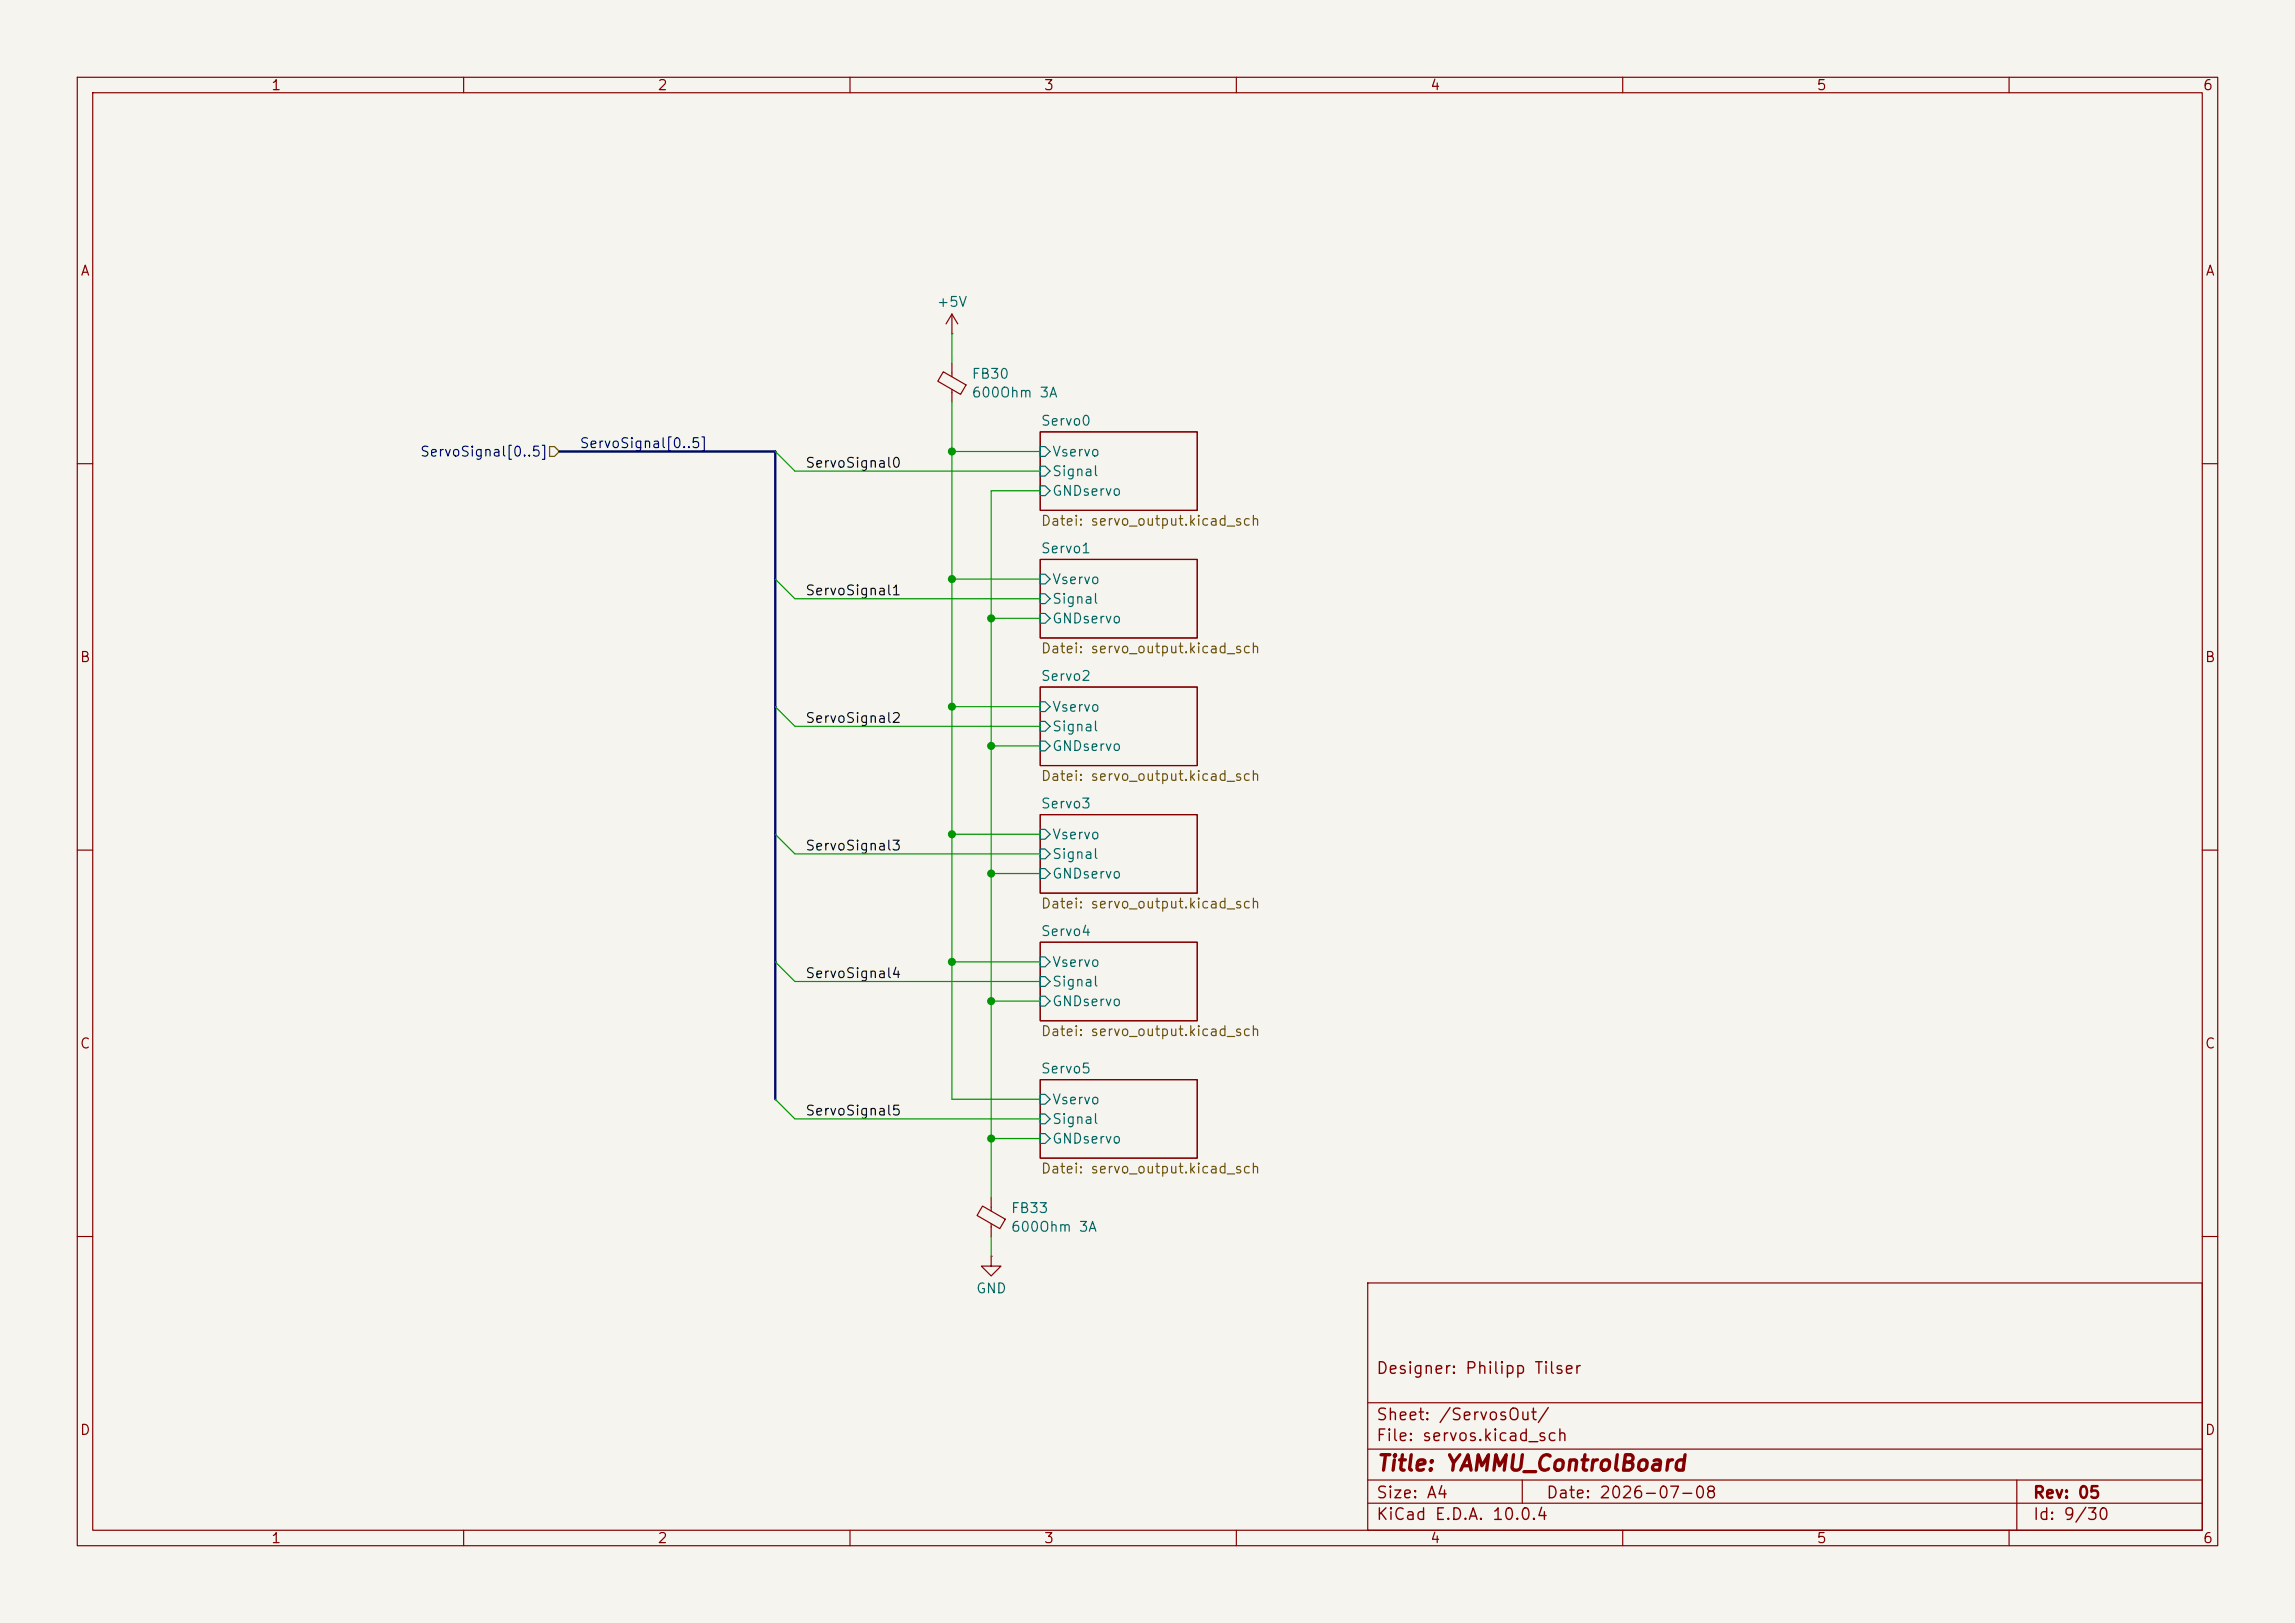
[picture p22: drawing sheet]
(kicad_sch
 (version 20250114)
 (generator "eeschema")
 (generator_version "9.0")
 (paper "A4")
 (title_block
  (title "YAMMU_ControlBoard")
  (date "2026-07-08")
  (rev "05")
  (comment 1 "Designer: Philipp Tilser"))
 (lib_symbols
  (symbol "Device:FerriteBead_Small"
   (pin_numbers (hide yes))
   (pin_names
    (offset 0)) (exclude_from_sim no) (in_bom yes) (on_board yes)
   (property "Reference" "FB" (at 1.905 1.27 0) (effects (font (size 1.27 1.27)) (justify left)))
   (property "Value" "FerriteBead_Small" (at 1.905 -1.27 0) (effects (font (size 1.27 1.27)) (justify left)))
   (property "Footprint" "" (at -1.778 0 90) (effects (font (size 1.27 1.27)) (hide yes)))
   (property "Datasheet" "~" (at 0 0 0) (effects (font (size 1.27 1.27)) (hide yes)))
   (property "Description" "Ferrite bead, small symbol" (at 0 0 0) (effects (font (size 1.27 1.27)) (hide yes)))
   (symbol "FerriteBead_Small_0_1"
    (polyline (pts (xy -1.8288 0.2794) (xy -1.1176 1.4986) (xy 1.8288 -0.2032) (xy 1.1176 -1.4224) (xy -1.8288 0.2794)) (stroke (width 0) (type default)) (fill (type none)))
    (polyline (pts (xy 0 0.889) (xy 0 1.2954)) (stroke (width 0) (type default)) (fill (type none)))
    (polyline (pts (xy 0 -1.27) (xy 0 -0.7874)) (stroke (width 0) (type default)) (fill (type none))))
   (symbol "FerriteBead_Small_1_1"
    (pin passive line (at 0 2.54 270) (length 1.27) (name "~" (effects (font (size 1.27 1.27)))) (number "1" (effects (font (size 1.27 1.27)))))
    (pin passive line (at 0 -2.54 90) (length 1.27) (name "~" (effects (font (size 1.27 1.27)))) (number "2" (effects (font (size 1.27 1.27))))))
   (embedded_fonts no))
  (symbol "power:+5V"
   (power)
   (pin_numbers (hide yes))
   (pin_names
    (offset 0) (hide yes)) (exclude_from_sim no) (in_bom yes) (on_board yes)
   (property "Reference" "#PWR" (at 0 -3.81 0) (effects (font (size 1.27 1.27)) (hide yes)))
   (property "Value" "+5V" (at 0 3.556 0) (effects (font (size 1.27 1.27))))
   (property "Footprint" "" (at 0 0 0) (effects (font (size 1.27 1.27)) (hide yes)))
   (property "Datasheet" "" (at 0 0 0) (effects (font (size 1.27 1.27)) (hide yes)))
   (property "Description" "Power symbol creates a global label with name \"+5V\"" (at 0 0 0) (effects (font (size 1.27 1.27)) (hide yes)))
   (symbol "+5V_0_1"
    (polyline (pts (xy -0.762 1.27) (xy 0 2.54)) (stroke (width 0) (type default)) (fill (type none)))
    (polyline (pts (xy 0 2.54) (xy 0.762 1.27)) (stroke (width 0) (type default)) (fill (type none)))
    (polyline (pts (xy 0 0) (xy 0 2.54)) (stroke (width 0) (type default)) (fill (type none))))
   (symbol "+5V_1_1"
    (pin power_in line (at 0 0 90) (length 0) (name "~" (effects (font (size 1.27 1.27)))) (number "1" (effects (font (size 1.27 1.27))))))
   (embedded_fonts no))
  (symbol "power:GND"
   (power)
   (pin_numbers (hide yes))
   (pin_names
    (offset 0) (hide yes)) (exclude_from_sim no) (in_bom yes) (on_board yes)
   (property "Reference" "#PWR" (at 0 -6.35 0) (effects (font (size 1.27 1.27)) (hide yes)))
   (property "Value" "GND" (at 0 -3.81 0) (effects (font (size 1.27 1.27))))
   (property "Footprint" "" (at 0 0 0) (effects (font (size 1.27 1.27)) (hide yes)))
   (property "Datasheet" "" (at 0 0 0) (effects (font (size 1.27 1.27)) (hide yes)))
   (property "Description" "Power symbol creates a global label with name \"GND\" , ground" (at 0 0 0) (effects (font (size 1.27 1.27)) (hide yes)))
   (symbol "GND_0_1"
    (polyline (pts (xy 0 0) (xy 0 -1.27) (xy 1.27 -1.27) (xy 0 -2.54) (xy -1.27 -1.27) (xy 0 -1.27)) (stroke (width 0) (type default)) (fill (type none))))
   (symbol "GND_1_1"
    (pin power_in line (at 0 0 270) (length 0) (name "~" (effects (font (size 1.27 1.27)))) (number "1" (effects (font (size 1.27 1.27))))))
   (embedded_fonts no)))
 (junction
  (at 123.19 91.44)
  (diameter 0)
  (color 0 0 0 0))
 (junction
  (at 128.27 113.03)
  (diameter 0)
  (color 0 0 0 0))
 (junction
  (at 123.19 74.93)
  (diameter 0)
  (color 0 0 0 0))
 (junction
  (at 123.19 107.95)
  (diameter 0)
  (color 0 0 0 0))
 (junction
  (at 123.19 58.42)
  (diameter 0)
  (color 0 0 0 0))
 (junction
  (at 128.27 129.54)
  (diameter 0)
  (color 0 0 0 0))
 (junction
  (at 128.27 80.01)
  (diameter 0)
  (color 0 0 0 0))
 (junction
  (at 128.27 96.52)
  (diameter 0)
  (color 0 0 0 0))
 (junction
  (at 123.19 124.46)
  (diameter 0)
  (color 0 0 0 0))
 (junction
  (at 128.27 147.32)
  (diameter 0)
  (color 0 0 0 0))
 (bus_entry
  (at 100.33 74.93)
  (size 2.54 2.54)
  (stroke (width 0) (type default)))
 (bus_entry
  (at 100.33 124.46)
  (size 2.54 2.54)
  (stroke (width 0) (type default)))
 (bus_entry
  (at 100.33 58.42)
  (size 2.54 2.54)
  (stroke (width 0) (type default)))
 (bus_entry
  (at 100.33 142.24)
  (size 2.54 2.54)
  (stroke (width 0) (type default)))
 (bus_entry
  (at 100.33 107.95)
  (size 2.54 2.54)
  (stroke (width 0) (type default)))
 (bus_entry
  (at 100.33 91.44)
  (size 2.54 2.54)
  (stroke (width 0) (type default)))
 (wire
  (pts (xy 102.87 77.47) (xy 134.62 77.47))
  (stroke (width 0) (type default)))
 (wire
  (pts (xy 134.62 80.01) (xy 128.27 80.01))
  (stroke (width 0) (type default)))
 (bus
  (pts (xy 100.33 91.44) (xy 100.33 107.95))
  (stroke (width 0) (type default)))
 (wire
  (pts (xy 102.87 93.98) (xy 134.62 93.98))
  (stroke (width 0) (type default)))
 (bus
  (pts (xy 100.33 58.42) (xy 100.33 74.93))
  (stroke (width 0) (type default)))
 (wire
  (pts (xy 102.87 144.78) (xy 134.62 144.78))
  (stroke (width 0) (type default)))
 (wire
  (pts (xy 123.19 58.42) (xy 134.62 58.42))
  (stroke (width 0) (type default)))
 (wire
  (pts (xy 134.62 107.95) (xy 123.19 107.95))
  (stroke (width 0) (type default)))
 (wire
  (pts (xy 128.27 63.5) (xy 128.27 80.01))
  (stroke (width 0) (type default)))
 (wire
  (pts (xy 102.87 60.96) (xy 134.62 60.96))
  (stroke (width 0) (type default)))
 (wire
  (pts (xy 123.19 124.46) (xy 123.19 107.95))
  (stroke (width 0) (type default)))
 (wire
  (pts (xy 128.27 96.52) (xy 128.27 113.03))
  (stroke (width 0) (type default)))
 (wire
  (pts (xy 123.19 43.18) (xy 123.19 46.99))
  (stroke (width 0) (type default)))
 (wire
  (pts (xy 134.62 96.52) (xy 128.27 96.52))
  (stroke (width 0) (type default)))
 (wire
  (pts (xy 134.62 74.93) (xy 123.19 74.93))
  (stroke (width 0) (type default)))
 (wire
  (pts (xy 123.19 74.93) (xy 123.19 58.42))
  (stroke (width 0) (type default)))
 (bus
  (pts (xy 72.39 58.42) (xy 100.33 58.42))
  (stroke (width 0) (type default)))
 (bus
  (pts (xy 100.33 74.93) (xy 100.33 91.44))
  (stroke (width 0) (type default)))
 (wire
  (pts (xy 128.27 113.03) (xy 128.27 129.54))
  (stroke (width 0) (type default)))
 (wire
  (pts (xy 123.19 91.44) (xy 123.19 74.93))
  (stroke (width 0) (type default)))
 (wire
  (pts (xy 102.87 110.49) (xy 134.62 110.49))
  (stroke (width 0) (type default)))
 (wire
  (pts (xy 123.19 142.24) (xy 123.19 124.46))
  (stroke (width 0) (type default)))
 (wire
  (pts (xy 128.27 80.01) (xy 128.27 96.52))
  (stroke (width 0) (type default)))
 (wire
  (pts (xy 134.62 91.44) (xy 123.19 91.44))
  (stroke (width 0) (type default)))
 (bus
  (pts (xy 100.33 107.95) (xy 100.33 124.46))
  (stroke (width 0) (type default)))
 (wire
  (pts (xy 123.19 52.07) (xy 123.19 58.42))
  (stroke (width 0) (type default)))
 (bus
  (pts (xy 100.33 124.46) (xy 100.33 142.24))
  (stroke (width 0) (type default)))
 (wire
  (pts (xy 102.87 127) (xy 134.62 127))
  (stroke (width 0) (type default)))
 (wire
  (pts (xy 134.62 63.5) (xy 128.27 63.5))
  (stroke (width 0) (type default)))
 (wire
  (pts (xy 134.62 129.54) (xy 128.27 129.54))
  (stroke (width 0) (type default)))
 (wire
  (pts (xy 134.62 113.03) (xy 128.27 113.03))
  (stroke (width 0) (type default)))
 (wire
  (pts (xy 134.62 147.32) (xy 128.27 147.32))
  (stroke (width 0) (type default)))
 (wire
  (pts (xy 123.19 107.95) (xy 123.19 91.44))
  (stroke (width 0) (type default)))
 (wire
  (pts (xy 134.62 142.24) (xy 123.19 142.24))
  (stroke (width 0) (type default)))
 (wire
  (pts (xy 134.62 124.46) (xy 123.19 124.46))
  (stroke (width 0) (type default)))
 (wire
  (pts (xy 128.27 160.02) (xy 128.27 162.56))
  (stroke (width 0) (type default)))
 (wire
  (pts (xy 128.27 147.32) (xy 128.27 154.94))
  (stroke (width 0) (type default)))
 (wire
  (pts (xy 128.27 129.54) (xy 128.27 147.32))
  (stroke (width 0) (type default)))
 (label "ServoSignal5"
  (at 104.14 144.78 0)
  (effects (font (size 1.27 1.27)) (justify left bottom)))
 (label "ServoSignal2"
  (at 104.14 93.98 0)
  (effects (font (size 1.27 1.27)) (justify left bottom)))
 (label "ServoSignal3"
  (at 104.14 110.49 0)
  (effects (font (size 1.27 1.27)) (justify left bottom)))
 (label "ServoSignal4"
  (at 104.14 127 0)
  (effects (font (size 1.27 1.27)) (justify left bottom)))
 (label "ServoSignal0"
  (at 104.14 60.96 0)
  (effects (font (size 1.27 1.27)) (justify left bottom)))
 (label "ServoSignal1"
  (at 104.14 77.47 0)
  (effects (font (size 1.27 1.27)) (justify left bottom)))
 (label "ServoSignal[0..5]"
  (at 74.93 58.42 0)
  (effects (font (size 1.27 1.27)) (justify left bottom)))
 (hierarchical_label "ServoSignal[0..5]"
  (shape input)
  (at 72.39 58.42 180)
  (effects (font (size 1.27 1.27)) (justify right)))
 (symbol
  (lib_id "Device:FerriteBead_Small")
  (at 123.19 49.53 180)
  (unit 1)
  (exclude_from_sim no)
  (in_bom yes)
  (on_board yes)
  (dnp no)
  (fields_autoplaced yes)
  (property "Reference" "FB30" (at 125.6538 48.3559 0) (effects (font (size 1.27 1.27)) (justify right)))
  (property "Value" "600Ohm 3A" (at 125.6538 50.7802 0) (effects (font (size 1.27 1.27)) (justify right)))
  (property "Footprint" "Inductor_SMD:L_1206_3216Metric" (at 124.968 49.53 90) (effects (font (size 1.27 1.27)) (hide yes)))
  (property "Datasheet" "https://jlcpcb.com/api/file/downloadByFileSystemAccessId/8588906738074456064" (at 123.19 49.53 0) (effects (font (size 1.27 1.27)) (hide yes)))
  (property "Description" "Ferrite bead, small symbol" (at 123.19 49.53 0) (effects (font (size 1.27 1.27)) (hide yes)))
  (property "JLCPCB Part #" "C357023" (at 123.19 49.53 0) (effects (font (size 1.27 1.27)) (hide yes)))
  (property "JLCPCB-Link" "https://jlcpcb.com/partdetail/TAITECH-HCB3216KF601T30/C357023" (at 123.19 49.53 0) (effects (font (size 1.27 1.27)) (hide yes)))
  (pin "1")
  (pin "2"))
 (symbol
  (lib_id "power:GND")
  (at 128.27 162.56 0)
  (unit 1)
  (exclude_from_sim no)
  (in_bom yes)
  (on_board yes)
  (dnp no)
  (fields_autoplaced yes)
  (property "Reference" "#PWR0127" (at 128.27 168.91 0) (effects (font (size 1.27 1.27)) (hide yes)))
  (property "Value" "GND" (at 128.27 166.6931 0) (effects (font (size 1.27 1.27))))
  (property "Footprint" "" (at 128.27 162.56 0) (effects (font (size 1.27 1.27)) (hide yes)))
  (property "Datasheet" "" (at 128.27 162.56 0) (effects (font (size 1.27 1.27)) (hide yes)))
  (property "Description" "Power symbol creates a global label with name \"GND\" , ground" (at 128.27 162.56 0) (effects (font (size 1.27 1.27)) (hide yes)))
  (pin "1"))
 (symbol
  (lib_id "Device:FerriteBead_Small")
  (at 128.27 157.48 180)
  (unit 1)
  (exclude_from_sim no)
  (in_bom yes)
  (on_board yes)
  (dnp no)
  (fields_autoplaced yes)
  (property "Reference" "FB33" (at 130.7338 156.3059 0) (effects (font (size 1.27 1.27)) (justify right)))
  (property "Value" "600Ohm 3A" (at 130.7338 158.7302 0) (effects (font (size 1.27 1.27)) (justify right)))
  (property "Footprint" "Inductor_SMD:L_1206_3216Metric" (at 130.048 157.48 90) (effects (font (size 1.27 1.27)) (hide yes)))
  (property "Datasheet" "https://jlcpcb.com/api/file/downloadByFileSystemAccessId/8588906738074456064" (at 128.27 157.48 0) (effects (font (size 1.27 1.27)) (hide yes)))
  (property "Description" "Ferrite bead, small symbol" (at 128.27 157.48 0) (effects (font (size 1.27 1.27)) (hide yes)))
  (property "JLCPCB Part #" "C357023" (at 128.27 157.48 0) (effects (font (size 1.27 1.27)) (hide yes)))
  (property "JLCPCB-Link" "https://jlcpcb.com/partdetail/TAITECH-HCB3216KF601T30/C357023" (at 128.27 157.48 0) (effects (font (size 1.27 1.27)) (hide yes)))
  (pin "1")
  (pin "2"))
 (symbol
  (lib_id "power:+5V")
  (at 123.19 43.18 0)
  (unit 1)
  (exclude_from_sim no)
  (in_bom yes)
  (on_board yes)
  (dnp no)
  (fields_autoplaced yes)
  (property "Reference" "#PWR0121" (at 123.19 46.99 0) (effects (font (size 1.27 1.27)) (hide yes)))
  (property "Value" "+5V" (at 123.19 39.0469 0) (effects (font (size 1.27 1.27))))
  (property "Footprint" "" (at 123.19 43.18 0) (effects (font (size 1.27 1.27)) (hide yes)))
  (property "Datasheet" "" (at 123.19 43.18 0) (effects (font (size 1.27 1.27)) (hide yes)))
  (property "Description" "Power symbol creates a global label with name \"+5V\"" (at 123.19 43.18 0) (effects (font (size 1.27 1.27)) (hide yes)))
  (pin "1"))
 (sheet
  (at 134.62 88.9)
  (size 20.32 10.16)
  (exclude_from_sim no)
  (in_bom yes)
  (on_board yes)
  (dnp no)
  (fields_autoplaced yes)
  (stroke (width 0.1524) (type solid))
  (fill (color 0 0 0 0.0000))
  (property "Sheetname" "Servo2" (at 134.62 88.1884 0) (effects (font (size 1.27 1.27)) (justify left bottom)))
  (property "Sheetfile" "servo_output.kicad_sch" (at 134.62 99.6446 0) (effects (font (size 1.27 1.27)) (justify left top)))
  (pin "GNDservo" input (at 134.62 96.52 180) (effects (font (size 1.27 1.27)) (justify left)))
  (pin "Signal" input (at 134.62 93.98 180) (effects (font (size 1.27 1.27)) (justify left)))
  (pin "Vservo" input (at 134.62 91.44 180) (effects (font (size 1.27 1.27)) (justify left))))
 (sheet
  (at 134.62 72.39)
  (size 20.32 10.16)
  (exclude_from_sim no)
  (in_bom yes)
  (on_board yes)
  (dnp no)
  (fields_autoplaced yes)
  (stroke (width 0.1524) (type solid))
  (fill (color 0 0 0 0.0000))
  (property "Sheetname" "Servo1" (at 134.62 71.6784 0) (effects (font (size 1.27 1.27)) (justify left bottom)))
  (property "Sheetfile" "servo_output.kicad_sch" (at 134.62 83.1346 0) (effects (font (size 1.27 1.27)) (justify left top)))
  (pin "GNDservo" input (at 134.62 80.01 180) (effects (font (size 1.27 1.27)) (justify left)))
  (pin "Signal" input (at 134.62 77.47 180) (effects (font (size 1.27 1.27)) (justify left)))
  (pin "Vservo" input (at 134.62 74.93 180) (effects (font (size 1.27 1.27)) (justify left))))
 (sheet
  (at 134.62 139.7)
  (size 20.32 10.16)
  (exclude_from_sim no)
  (in_bom yes)
  (on_board yes)
  (dnp no)
  (fields_autoplaced yes)
  (stroke (width 0.1524) (type solid))
  (fill (color 0 0 0 0.0000))
  (property "Sheetname" "Servo5" (at 134.62 138.9884 0) (effects (font (size 1.27 1.27)) (justify left bottom)))
  (property "Sheetfile" "servo_output.kicad_sch" (at 134.62 150.4446 0) (effects (font (size 1.27 1.27)) (justify left top)))
  (pin "GNDservo" input (at 134.62 147.32 180) (effects (font (size 1.27 1.27)) (justify left)))
  (pin "Signal" input (at 134.62 144.78 180) (effects (font (size 1.27 1.27)) (justify left)))
  (pin "Vservo" input (at 134.62 142.24 180) (effects (font (size 1.27 1.27)) (justify left))))
 (sheet
  (at 134.62 105.41)
  (size 20.32 10.16)
  (exclude_from_sim no)
  (in_bom yes)
  (on_board yes)
  (dnp no)
  (fields_autoplaced yes)
  (stroke (width 0.1524) (type solid))
  (fill (color 0 0 0 0.0000))
  (property "Sheetname" "Servo3" (at 134.62 104.6984 0) (effects (font (size 1.27 1.27)) (justify left bottom)))
  (property "Sheetfile" "servo_output.kicad_sch" (at 134.62 116.1546 0) (effects (font (size 1.27 1.27)) (justify left top)))
  (pin "GNDservo" input (at 134.62 113.03 180) (effects (font (size 1.27 1.27)) (justify left)))
  (pin "Signal" input (at 134.62 110.49 180) (effects (font (size 1.27 1.27)) (justify left)))
  (pin "Vservo" input (at 134.62 107.95 180) (effects (font (size 1.27 1.27)) (justify left))))
 (sheet
  (at 134.62 121.92)
  (size 20.32 10.16)
  (exclude_from_sim no)
  (in_bom yes)
  (on_board yes)
  (dnp no)
  (fields_autoplaced yes)
  (stroke (width 0.1524) (type solid))
  (fill (color 0 0 0 0.0000))
  (property "Sheetname" "Servo4" (at 134.62 121.2084 0) (effects (font (size 1.27 1.27)) (justify left bottom)))
  (property "Sheetfile" "servo_output.kicad_sch" (at 134.62 132.6646 0) (effects (font (size 1.27 1.27)) (justify left top)))
  (pin "GNDservo" input (at 134.62 129.54 180) (effects (font (size 1.27 1.27)) (justify left)))
  (pin "Signal" input (at 134.62 127 180) (effects (font (size 1.27 1.27)) (justify left)))
  (pin "Vservo" input (at 134.62 124.46 180) (effects (font (size 1.27 1.27)) (justify left))))
 (sheet
  (at 134.62 55.88)
  (size 20.32 10.16)
  (exclude_from_sim no)
  (in_bom yes)
  (on_board yes)
  (dnp no)
  (fields_autoplaced yes)
  (stroke (width 0.1524) (type solid))
  (fill (color 0 0 0 0.0000))
  (property "Sheetname" "Servo0" (at 134.62 55.1684 0) (effects (font (size 1.27 1.27)) (justify left bottom)))
  (property "Sheetfile" "servo_output.kicad_sch" (at 134.62 66.6246 0) (effects (font (size 1.27 1.27)) (justify left top)))
  (pin "GNDservo" input (at 134.62 63.5 180) (effects (font (size 1.27 1.27)) (justify left)))
  (pin "Signal" input (at 134.62 60.96 180) (effects (font (size 1.27 1.27)) (justify left)))
  (pin "Vservo" input (at 134.62 58.42 180) (effects (font (size 1.27 1.27)) (justify left)))))
